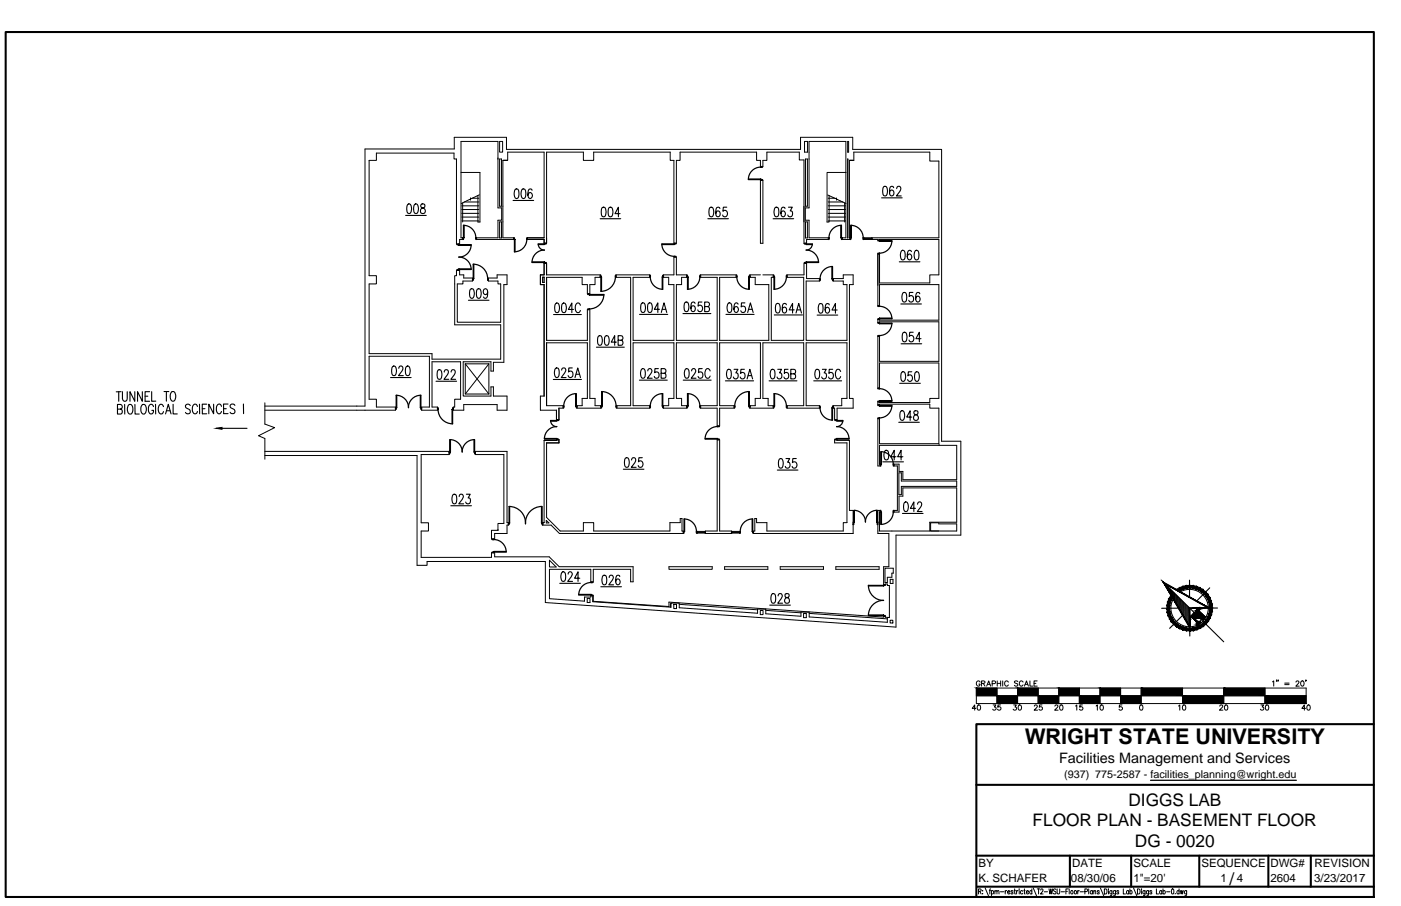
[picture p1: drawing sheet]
<svg xmlns="http://www.w3.org/2000/svg" width="432mm" height="279mm" viewBox="0 0 432 279" stroke-linecap="round" stroke-linejoin="round" font-family="sans-serif">
<defs><g id="words">
<text font-size="6.7" x="315.9" y="229.5">WRIGHT STATE UNIVERSITY</text>
<g font-size="5.3">
<text x="347.8" y="248.4">DIGGS LAB</text>
<text x="318.2" y="254.9">FLOOR PLAN - BASEMENT FLOOR</text>
<text x="349.8" y="261.3">DG - 0020</text>
<text x="378.9" y="272.8">/</text>
</g>
<text font-size="4.4" x="326.4" y="235.4">Facilities Management and Services</text>
<g font-size="3.5">
<text x="301.6" y="267.4">BY</text>
<text x="330.4" y="267.4">DATE</text>
<text x="349.3" y="267.4">SCALE</text>
<text x="370.3" y="267.4">SEQUENCE</text>
<text x="391.6" y="267.4">DWG#</text>
<text x="405.2" y="267.4">REVISION</text>
<text x="301.6" y="272.1">K. SCHAFER</text>
<text x="330.1" y="272.1">08/30/06</text>
<text x="349.3" y="272.1">1&quot;=20'</text>
<text x="376.2" y="272.1">1</text>
<text x="381.2" y="272.1">4</text>
<text x="391.6" y="272.1">2604</text>
<text x="405.1" y="272.1">3/23/2017</text>
</g>
<text font-size="3.3" x="328" y="240">(937) 775-2587 - facilities_planning@wright.edu</text>
</g></defs>
<!-- layer: A-DOOR -->
<g fill="none" stroke="#000" stroke-width=".38">
<path d="M230.7 55.2h3.8v.2h-3.8zM234.5 51.5a3.8 3.8 0 0 0-3.9 3.9M234.5 55.4h.5v.2h-.5zM234.5 51.4h.5v.2h-.5zM140.9 75.3h.5v.2h-.5zM141.4 75.5h3.8v.2h-3.8zM142.6 73.3h.2v.5h-.2zM142.8 69.5a3.8 3.8 0 0 1 3.9 3.8M142.8 69.5h.2v3.8h-.2zM145.2 75.5a3.8 3.8 0 0 1-3.8 3.8 3.8 3.8 0 0 1 3.8 3.8M146.7 73.3h.2v.5h-.2zM158.3 73.3h.3v.5h-.3z"/>
<path d="M158.6 73.8h.1v3.9h-.1zM162.4 73.3h.2v.5h-.2zM162.4 73.8a3.8 3.8 0 0 1-3.9 3.9M165.9 75.2a1.93 1.93 0 0 0 1.9 1.9 3.8 3.8 0 0 0-3.8 3.8M165.9 75.2h1.9v.2h-1.9zM167.8 75h.5v.2h-.5zM204 75.2a3.8 3.8 0 0 0 3.8 3.9M204 75.2h3.8v.2h-3.8zM207.8 75h.5v.2h-.5zM207.8 79.1h.5v.2h-.5zM247.9 75h.6v.2h-.6zM248.5 75.2h1.9v.2h-1.9z"/>
<path d="M250.4 75.2a1.93 1.93 0 0 1-2 1.9 3.8 3.8 0 0 1 3.9 3.8M255.3 73.3h.2v.5h-.2zM259.2 69.5h.1v3.8h-.1zM259.3 69.5a3.8 3.8 0 0 0-3.8 3.8M259.3 73.3h.3v.5h-.3zM262 73.3h.2v.5h-.2zM262.2 69.5a3.8 3.8 0 0 1 3.8 3.8M262.2 69.5h.2v3.8h-.2zM266 73.3h.2v.5h-.2zM270.6 74.1h.5v.2h-.5zM270.6 78.1h.5v.2h-.5zM271.1 74.3h3.8v.1h-3.8z"/>
<path d="M274.9 74.2a3.8 3.8 0 0 1-3.8 3.9M140.9 83.1h.5v.2h-.5zM141.4 82.9h3.8v.2h-3.8zM145.6 86h.3v.5h-.3zM145.8 81.5a4.5 4.5 0 0 1 4.5 4.4M145.9 81.5h.1v4.5h-.1zM150.3 86h.2v.5h-.2zM164 80.8h3.8v.2h-3.8zM167.8 81h.5v.2h-.5zM181.2 90.6h.5v.2h-.5zM181.2 95.3h.5v.2h-.5zM181.7 90.8h4.4v.2h-4.4z"/>
<path d="M185 84.9h.2v.5h-.2zM185.2 85.4h.2v4.4h-.2zM186.1 90.8a4.5 4.5 0 0 1-4.5 4.5M189.7 85.4a4.5 4.5 0 0 1-4.5 4.4M189.7 84.9h.2v.5h-.2zM200.3 84.9h.2v.5h-.2zM200.4 85.4a3.8 3.8 0 0 0 3.9 3.8M204.1 85.4h.2v3.8h-.2zM204.3 84.9h.2v.5h-.2zM211.7 84.9h.2v.5h-.2zM211.9 85.4h.2v3.8h-.2zM215.7 84.9h.2v.5h-.2z"/>
<path d="M215.7 85.4a3.8 3.8 0 0 1-3.8 3.8M226.9 84.9h.2v.5h-.2zM227.1 85.4a3.8 3.8 0 0 0 3.8 3.8M230.8 85.4h.1v3.8h-.1zM230.9 84.9h.3v.5h-.3zM238.4 84.9h.2v.5h-.2zM238.6 85.4h.1v3.8h-.1zM242.4 84.9h.2v.5h-.2zM242.4 85.4a3.8 3.8 0 0 1-3.9 3.8M247.9 81h.6v.2h-.6zM248.5 80.8h3.8v.2h-3.8zM252.6 86h.2v.5h-.2z"/>
<path d="M256.4 82.2h.2v3.8h-.2zM256.6 82.2a3.8 3.8 0 0 0-3.9 3.8M256.6 86h.2v.5h-.2zM270.6 98.3h.5v.2h-.5zM270.6 94.3h.5v.2h-.5zM270.6 99.5h.5v.2h-.5zM271.1 94.5a3.8 3.8 0 0 1 3.8 3.8M271.1 98.1h3.8v.2h-3.8zM271.1 99.7h3.8v.1h-3.8zM274.9 99.6a3.8 3.8 0 0 1-3.8 3.9M270.6 103.5h.5v.2h-.5zM270.6 119.7h.5v.2h-.5z"/>
<path d="M271.1 119.9a3.8 3.8 0 0 1 3.8 3.8M121.9 125.7h.2v.6h-.2zM122.1 121.9a3.8 3.8 0 0 1 3.8 3.8 3.8 3.8 0 0 1 3.8-3.8M122.1 121.9h.2v3.8h-.2zM129.6 121.9h.1v3.8h-.1zM129.7 125.7h.2v.6h-.2zM134.8 125.7h.3v.6h-.3zM135 126.2a4.5 4.5 0 0 0 4.5 4.5M138.4 139.4h.3v.5h-.3zM138.6 135.6a3.8 3.8 0 0 1 3.9 3.8M138.7 135.6h.1v3.8h-.1zM139.3 126.3h.2v4.4h-.2z"/>
<path d="M139.5 125.7h.2v.6h-.2zM146.1 135.6h.2v3.8h-.2zM146.3 135.6a3.8 3.8 0 0 0-3.9 3.8M146.3 139.4h.2v.5h-.2zM167.8 135.2h3.8v.2h-3.8zM169.7 129.7a1.93 1.93 0 0 0 1.9 1.9M169.7 129.7h1.9v.2h-1.9zM171.6 131.5a3.8 3.8 0 0 0-3.8 3.9M171.6 129.5h.5v.2h-.5zM171.6 135.4h.5v.2h-.5zM173.6 125.2h.2v.5h-.2zM177.4 121.4h.2v3.8h-.2z"/>
<path d="M177.6 121.4a3.8 3.8 0 0 0-3.8 3.8M177.6 125.2h.2v.5h-.2zM185.2 125.2h.2v.5h-.2zM185.4 120.7a4.5 4.5 0 0 1 4.5 4.5M185.4 120.8h.2v4.4h-.2zM189.9 125.2h.2v.5h-.2zM200.3 125.2h.2v.5h-.2zM204.1 121.4h.2v3.8h-.2zM204.3 121.4a3.8 3.8 0 0 0-3.9 3.8M204.3 125.2h.2v.5h-.2zM211.7 125.2h.2v.5h-.2zM211.9 121.4a3.8 3.8 0 0 1 3.8 3.8"/>
<path d="M211.9 121.4h.2v3.8h-.2zM215.7 125.2h.2v.5h-.2zM217.4 135.2h3.8v.2h-3.8zM221.1 131.5a3.8 3.8 0 0 0-3.8 3.9M221.2 135.4h.5v.2h-.5zM221.2 131.4h.5v.2h-.5zM226.3 125.2h.2v.5h-.2zM230.8 120.8h.1v4.4h-.1zM230.9 120.7a4.5 4.5 0 0 0-4.4 4.5M230.9 125.2h.3v.5h-.3zM238.4 125.2h.2v.5h-.2zM238.5 121.4a3.8 3.8 0 0 1 3.9 3.8"/>
<path d="M238.6 121.4h.1v3.8h-.1zM242.4 125.2h.2v.5h-.2zM252.6 125.2h.2v.5h-.2zM252.7 125.7a3.8 3.8 0 0 0 3.9 3.9M256.4 125.7h.2v3.9h-.2zM256.6 125.2h.2v.5h-.2zM257.4 129.5h.5v.2h-.5zM257.4 135.4h.5v.2h-.5zM257.8 131.5a3.8 3.8 0 0 1 3.9 3.9M257.9 129.7h1.9v.2h-1.9zM257.9 135.2h3.8v.2h-3.8zM259.8 129.7a1.93 1.93 0 0 1-2 1.9"/>
<path d="M270.6 124.9h.5v.2h-.5zM270.6 128.9h.5v.2h-.5zM270.6 123.7h.5v.2h-.5zM271.1 125.1h3.8v.1h-3.8zM271.1 123.5h3.8v.2h-3.8zM271.5 139.3a3.8 3.8 0 0 1 3.8 3.8M271.5 139.3h.2v3.8h-.2zM274.9 125a3.8 3.8 0 0 1-3.8 3.9M156.9 156.2a5.1 5.1 0 0 1 5 5.3 5.1 5.1 0 0 1 5.1-5.3M156.9 156.2h.2v5.1h-.2zM166.9 156.2h.2v5.1h-.2zM263.2 157.4h.1v3.6h-.1z"/>
<path d="M263.3 157.4a3.6 3.6 0 0 1 3.5 3.6M270.2 157.4h.2v3.6h-.2zM270.3 157.4a3.6 3.6 0 0 0-3.6 3.6M271.3 157.4h.2v.5h-.2zM271.3 143.1h.2v.6h-.2zM271.5 157.9h.2v3.8h-.2zM275.3 157.4h.2v.5h-.2zM275.3 157.9a3.8 3.8 0 0 1-3.8 3.8M275.3 143.1h.2v.6h-.2zM151.7 170.2h.5v.2h-.5zM151.7 166.2h.5v.2h-.5zM152.2 166.4a3.8 3.8 0 0 1 3.8 3.8"/>
<path d="M152.2 170.1h3.8v.1h-3.8zM182.2 179.6a3.8 3.8 0 0 0-3.8 3.9M182.2 179.5h.5v.2h-.5zM210.6 163.9h.2v.5h-.2zM210.8 160a3.8 3.8 0 0 1 3.8 3.9M210.8 160.1h.2v3.8h-.2zM214.6 163.9h.3v.5h-.3zM228 163.9h.2v.5h-.2zM231.8 160.1h.2v3.8h-.2zM232 160a3.8 3.8 0 0 0-3.9 3.9M232 163.9h.2v.5h-.2zM262.9 161h.3v.8h-.3z"/>
<path d="M270.4 161h.2v.8h-.2zM178.4 183.3h3.8v.2h-3.8zM182.2 183.5h.5v.2h-.5zM267.6 180.5a4.7 4.7 0 0 0 4.7 4.7 4.6 4.6 0 0 0-4.7 4.6M267.7 189.7h4.6v.1h-4.6zM267.7 180.5h4.6v.2h-4.6zM272.3 180.3h.6v.2h-.6zM272.3 189.8h.6v.2h-.6z"/>
</g>
<!-- layer: A-EXISTING -->
<g fill="none" stroke="#000" stroke-width=".31">
<path d="M142.1 53.2h5.8v15.3h-.6v-8.2M153.5 49h.1M154 43.6h.9v3.3h-.9zM154 49h.6v14.6h-.6zM155.1 49.5h1.2M234.4 55.6h.7v19.4h-.7zM248 43.6h.9v3.3h-.9zM248.3 49h.5v14.6h-.5zM260.8 53.2h-5.9v15.3h.6v-8.2M261.3 49v24.4zM261.3 43.6h.2v3.3h-.2zM142.3 66.9h5.2"/>
<path d="M142.3 65.8h5.2M142.3 68.1h5.2M142.3 63.5h5.2M142.3 64.6h5.2M142.6 62.6v5.9M143.1 62.3h4.4M145 61.1h.1M145.5 61.1h2M147.7 60.1l-2.5 1.2-.2-.2v.6l-.2-.2-2.6 1.3M154 68.4h.6v5h-.6zM248.3 68.4h.5v5h-.5zM255.1 60.1l2.5 1.2 .2-.2v.6l.2-.2 2.7 1.3"/>
<path d="M255.3 66.9h5.3M255.3 65.8h5.3M255.3 62.3h4.5M255.3 61.1h2M255.3 68.1h5.3M255.3 63.5h5.3M255.3 64.6h5.3M257.8 61.1h.1M260.3 62.6v5.9M266 73.3h.2v.5h-.2zM266.2 73.8h2.4M266.2 73.3h2.4"/>
<path d="M266.2 73.5h2.4M266.2 73.6h2.4M268.6 73.3h.2v.5h-.2zM268.8 73.8v-.5h20.6v-23.6h-2.8v-2.8h-23.4v2.6h-1.4v23.8h.2v.5h-2.4v-.5h1.1v-29.7h-11.3v20.5h-1.2v3.8h1.2v5.4h5.9v.5h-6.7v1.2h-.8v-25.7h-1.4v-2.4h-10v2.6h-1.3v1.9h-.7v-1.9h-1.2v-2.6h-23.6v2.6h-1.1v25.5h-.8v-25.5h-1.1v-2.6h-23.6v2.6h-3.2v-2.6h-11.3v28.1h-.8v-1.2h-5.1v-.5h5.1v-26.4h-11.2v2.6h-1.5v23.8h3.3v.5h-11.4v-.5h6.6v-5.4h1.1v-3.8h-1.1v-20.5h-11.4v29.7h.5v.5h-.9v1.5h-1v-26.3h-.8v-1.8h-23.9v2.3h-2.2v35.5h2.2v2.6h-2.2v21.5h19.4v1.7h21.1v-10.6h-14.2v-15.2h.6v-1.7h1v1.5h1.2v.9h2.7v1h-2.9v.9h-1.8v11.8h13.4v-11.8h-.8v-.9h-3v-1h2.7v-.9h3.1v3h-1v23.9h-3.2v2.7h-.8v-2.8h-8.5v10.5h8.5v-2.8h.8v2.8h4.2v4.4h-3.1v-1.7h-10.3v1.7h-3.2v-1h.4v-2.4h1.9v-11.5h-8.8v13.9h1.6v1h-4.9v-1h2.4v-15.6h-18.5v13.2h2.2v2.4h5.9v1h-11.9M268.8 73.8h1.8v.3h.5v-.3h18.3v11h-2.8v2.5h-15.5M270.6 78.3v9.7M271.1 78.3v9M167.3 85.5h.4v1.6h-.4zM167.7 81.2h.8v3.6h16.5v.7h-1.6v2.3h-1.6v2.8h-.8v-2.8h-1.6v-2.3h-10.9v19.5h12.5v-9.5h.8v27.4h1.6v2.2h1.8v.8h-7.4v-.8h1.6v-2.2h1.6v-17.2h-12.5v19.4h5.1v.8h-1.3v3.6h-.8v-3h-4.9v-4.4h1.1v-34.3h-1.1v-3h1.1zM234.4 84.8h-3.2v.7h1.6v2.3h4.2v17.2h-15.2v-19.5h5.1v-.7h-11v.7h5.1v19.5h-12.5v-17.2h1.6v-2.3h1.6v-.7h-3.2v-5.5h-.8v5.5h-3.2v.7h1.6v2.3h1.6v17.2h-12.6v-19.5h5.2v-.7h-10.4v.7h4.5v39.6h-4.3v.8h10.2v-.8h-5.2v-19.4h12.6v17.2h-1.6v2.2h-1.6v.8h7.2v-.8h-1.6v-2.2h-1.6v-17.2h12.5v19.4h-5.1v.8h5.1v5.5h.8v-5.5h4.5v-.8h-4.5v-19.4h12.6v17.2h-1.6v2.2h-1.6v.8h7.2v-.8h-1.7v-2.2h-1.6v-17.2h12.6v19.4h-5.1v.8h10v-.8h-4.1v-19.4h12.5v17.2h-1.6v2.2h-2.6v.8h.4v3.6h.8v-3.6h4.9v-3h-1.1v-35.1h1.1v-3h-3v1.1h-3.1v.8h3.1v1.1h1.1v17.2h-12.5v-18.3h4.1v-.8h-4v-4.7h-.8v3.6h-5.2v.7h5.1v19.5h-10v-19.5h.7v-.7h-3.3M271.1 87.3v-9h-.5v16h.5v-6.5h18.3v10.9h-18.3v-.2h-.5v1h.5v-.3h18.3v12.2h-18.3v-7.7h-.5v16h.5v-7.8h18.3v11h-2.8v1.2h-15.5v-.2h-.5v1h.5v-.3h15.5v1.3h2.8v10.9h-18.3v-7.7h-.5v14.6h.7v-.6h-.2v-5.8h23.8v10.6h-16.6v-2.5h-1.2v-2.3h-1.6v.6h1.1v13.7h-1.1v.5h1.6v-4.9h1.2v-2.5h16.6v10.6h-8.3v2.7h-15.5v-5.9h.2v-.5h-.7v7.1h3.4v10.3h-1.7v5.5l1.2-.2v.5h.6v9.8h-.6v1.5l-24.1-1.6v-1.5h-2.5v1.2l-10.9-.7v-1.5h-2.5v1.3l-24.1-1.7v-1.4h-2.6v1.3l-24.1-1.7v-1.9M143.4 112.2v9.3h7.3"/>
<path d="M143.4 112.2h7.3M143.4 112.2l7.3 9.3M150.7 112.2v9.3M150.7 112.2l-7.3 9.3M110 139.2h28.4v1h-8.6v21h2.3v2.6h-2.3v8.1h21.7v-1.5h1v1.3h16.8l3.1 3.1h22.7v4.6h-.7v-3.8h-11.5v3.9h-.8v-3.9h-12.8v9l10.8 .8v-1.3h2v-.4h.8v1.7l23.3 1.6v-1.3l66.1 4.6v-.3h.6v.3l1.1 .1M110 125.2h2.5v-79.3h27.5v-3.6h16.1v3.8h90.6v-3.8h16.1v3.8h27.4v90h5.9v28.9h-19.9v28.4l-108.1-7.6v-12.6h-36.5v1.1h-3.1v-33.8h-18.5M146.5 139.2h9.8v22h.4v.7h-.4v2.6h-3.8v1.7h-1v-2.7h2v-2.1h1.8v-21.2h-8.8zM221 135.6h.8v28.2h3.6v.7h-8v-.7h3.6zM289.4 137.3h.1M232.6 159.9h.6v1.3h3.2v2.6h23.5v-2.6h1.1v-24.6h-3.8v-1h.8v.2h3.8v21.6h1.1v7.1h-30.7v-.7h.4zM277 145.8h.8v2.6h17.1v1.6h-17.1v2.5h-.8zM153.5 163.5h.1"/>
<path d="M156.7 161.3h.2v.5h-.2M167.3 161.3h-.2v.5h.2M167.7 161.2v-25.4h3.8v-.2h.8v1h-3.8v23l4.1 4.2h7.2v-2.6h3.2v2.6h23.5v-2.6h3.1v-1.3h.6v3.9h.4v.7h-38.2l-2.5-2.6h-2.6M167.7 161.2h-.4v.7M168.4 160.5l.8 .8h-.8zM169.3 172.8l2.1 2.1h-2.1zM206.2 174.8h13.3v.8h-13.3zM214.6 163.9h.3v.5h-.3zM214.9 164.1h2.3M214.9 164.4h2.3M214.9 164.2h2.3M214.9 163.9h2.3"/>
<path d="M217.2 163.9h.2v.5h-.2zM223.3 174.8h13.4v.8h-13.4zM225.4 163.9h.3v.5h-.3zM225.7 164.1h2.3M225.7 164.4h2.3M225.7 164.2h2.3M225.7 163.9h2.3M228 163.9h.2v.5h-.2zM240.5 174.8h13.3v.8h-13.3zM257.6 174.8h13.3v.8h-13.3zM272.8 175.2h2.5v1.6h-.4v1.2h-1.4v1.6h-.7zM274.4 178.7h.8v1.2h-.8z"/>
<path d="M286.8 163.8h8.1v-2.2h-5.5v-.4h-2.6v2.6h2.6M181 184.5h.8v1.3h-.8zM206.8 186.2h-.2v1.1M207.7 186.4h.8v1.3h-.8zM209.4 186.4l24.1 1.7M234.3 188.3h.9v1.2h-.9zM236 188.2l10.9 .8M247.7 189.2h.8v1.3h-.8zM249.4 189.2l24.1 1.7M274.3 191.3h.9v.8h-.9z"/>
</g>
<!-- layer: ROOM-NUMBER -->
<g fill="none" stroke="#000" stroke-width=".34">
<path d="M158.8 58.4l.5-.1a1.38 1.38 0 0 1 .6 1.7l-.2 1.1-.6 .1a2.28 2.28 0 0 1-.3-2.8zM160.9 58.4l.5-.1a1.38 1.38 0 0 1 .7 1.7l-.3 1.1-.6 .1a2.28 2.28 0 0 1-.3-2.8zM164 58.7l-.1-.3-.6-.1a1.81 1.81 0 0 0 .2 2.9 .97 .97 0 0 0 .6-1 .97 .97 0 0 0-.8-.8l-.6 .8M272.3 57.6l.6-.1a2.02 2.02 0 0 1 0 2.9h-.2a1.38 1.38 0 0 1-.7-1.7zM275.4 57.9l-.1-.3-.5-.1a1.57 1.57 0 0 0-.6 2v.5a.63 .63 0 0 0 .6 .4 .63 .63 0 0 0 .6-.4l.1-.4a.82 .82 0 0 0-.7-1l-.3 .1-.3 .8M276.4 58.2l.1-.4a.68 .68 0 0 1 1-.2 .68 .68 0 0 1 .1 1l-1.3 1.8h1.5M125 66.4h6.4M125.7 63l.5-.1a2.02 2.02 0 0 1 0 2.9h-.2a1.38 1.38 0 0 1-.6-1.7zM127.8 63l.5-.1a2.02 2.02 0 0 1 0 2.9h-.2a1.38 1.38 0 0 1-.6-1.7zM129.8 63a.64 .64 0 0 0 .2 1 .92 .92 0 0 1 1.2 1 .92 .92 0 0 1-1.4 .7 1.15 1.15 0 0 1-.1-1.2 1.15 1.15 0 0 1 1.2-.6 .67 .67 0 0 0-.4-1zM158.1 61.8h6.4M185 67.5h6.3"/>
<path d="M185.6 64l.6-.1a2.02 2.02 0 0 1 0 3h-.3a1.38 1.38 0 0 1-.6-1.7zM187.7 64l.6-.1a2.02 2.02 0 0 1 0 3h-.2a1.38 1.38 0 0 1-.7-1.7zM191.1 65.9h-1.6l1.1-2v3M218.2 67.5h6.3M218.8 64l.5-.1a2.02 2.02 0 0 1 0 3h-.2a1.38 1.38 0 0 1-.6-1.7zM221.9 64.3l-.1-.3-.6-.1a1.57 1.57 0 0 0-.6 2l.1 .5a.63 .63 0 0 0 .6 .5 .63 .63 0 0 0 .6-.5l.1-.4a.82 .82 0 0 0-.8-1l-.3 .2-.3 .7M224 63.9h-1.1l-.1 1.3a.95 .95 0 0 1 1.5 .5 .95 .95 0 0 1-1.1 1.2l-.5-.6M238.3 67.5h6.3M238.9 64l.5-.1a1.38 1.38 0 0 1 .6 1.7l-.3 1.1-.5 .2a2.28 2.28 0 0 1-.3-2.9zM241.9 64.3v-.3l-.6-.1a2.02 2.02 0 0 0 0 3 .86 .86 0 0 0 .8-1 .86 .86 0 0 0-1.1-.7l-.3 .7M243 63.9h1.2l-.6 1.1a.9 .9 0 0 1 .6 1.2 .9 .9 0 0 1-1.2 .5l-.2-.4M271.7 61h6.4"/>
<path d="M277.8 77.4l.6-.2a2.36 2.36 0 0 1 .3 2.8l-.6 .2a2.23 2.23 0 0 1-.3-2.8zM280.9 77.6l-.1-.2-.5-.2a2.02 2.02 0 0 0 0 3 .86 .86 0 0 0 .7-1.1 .86 .86 0 0 0-1-.6l-.4 .7M282.1 77.4l.5-.2a2.36 2.36 0 0 1 .3 2.8l-.5 .2a2.23 2.23 0 0 1-.3-2.8zM144.4 92.6h6.3M145 89.2l.6-.2a2.02 2.02 0 0 1 0 3h-.3a2.36 2.36 0 0 1-.3-2.8zM147.1 89.2l.6-.2a2.02 2.02 0 0 1 0 3h-.2a2.36 2.36 0 0 1-.4-2.8zM150.3 90l-.1 .4a.63 .63 0 0 1-.6 .5 .63 .63 0 0 1-.6-.5l-.1-.4a.82 .82 0 0 1 .8-1l.5 .5 .1 .5a1.44 1.44 0 0 1-.8 2l-.5-.4M170.6 97h8.6M171.3 93.6l.5-.2a2.02 2.02 0 0 1 0 3h-.2a1.38 1.38 0 0 1-.6-1.7zM173.4 93.6l.5-.2a2.02 2.02 0 0 1 0 3h-.2a1.38 1.38 0 0 1-.6-1.7zM176.8 95.4h-1.6l1-2v3M178.9 94.2a.72 .72 0 0 0-1.2-.6 2.02 2.02 0 0 0 .2 2.8 .75 .75 0 0 0 1-.7"/>
<path d="M197.1 97h8.7M197.8 93.5l.5-.1a2.02 2.02 0 0 1 0 3h-.2a1.38 1.38 0 0 1-.6-1.7zM199.9 93.5l.5-.1a2.02 2.02 0 0 1 0 3h-.2a1.38 1.38 0 0 1-.6-1.7zM203.3 95.4h-1.6l1-2v3M203.8 96.4l.9-3 .8 3M204.1 95.4h1.1M210.5 96.7h8.6M211.1 93.3l.6-.2a2.02 2.02 0 0 1 0 3h-.2a1.38 1.38 0 0 1-.7-1.7zM214.2 93.6l-.1-.3-.5-.2a1.57 1.57 0 0 0-.6 2v.6a.63 .63 0 0 0 .6 .4 .63 .63 0 0 0 .6-.4l.1-.4a.82 .82 0 0 0-.7-1l-.4 .1-.2 .7M216.3 93.1h-1l-.1 1.3a.95 .95 0 0 1 1.4 .5 .95 .95 0 0 1-1 1.2l-.5-.5M217.2 94.5l1.3-.1 .2-.4-.2-.7-1.3-.2v3h.9l.6-.5a.82 .82 0 0 0-.6-1.1M223.7 97h8.7"/>
<path d="M224.4 93.6l.5-.2a2.36 2.36 0 0 1 .4 2.8l-.6 .2a2.23 2.23 0 0 1-.3-2.8zM227.5 93.8l-.1-.2-.6-.2a2.02 2.02 0 0 0 0 3 .86 .86 0 0 0 .8-1 .86 .86 0 0 0-1.1-.7l-.3 .7M229.6 93.4h-1.1v1.1a.92 .92 0 0 1 1.3 .9 .92 .92 0 0 1-1.3 .8l-.2-.4M230.4 96.4l.9-3 .8 3M230.8 95.4h1M238.6 97.1h8.7M239.3 93.7l.5-.1a2.02 2.02 0 0 1 0 2.9h-.2a1.38 1.38 0 0 1-.6-1.7zM242.4 94l-.2-.3-.5-.1a1.57 1.57 0 0 0-.6 2l.1 .5a.63 .63 0 0 0 .6 .4 .63 .63 0 0 0 .6-.4l.1-.4a.82 .82 0 0 0-.8-1l-.3 .1-.3 .8M244.8 95.6h-1.6l1.1-2v2.9M245.3 96.5l.9-2.9 .8 2.9M245.6 95.6h1.1M251.9 97.2h6.3"/>
<path d="M252.5 93.7l.5-.1a1.38 1.38 0 0 1 .7 1.7l-.3 1.1-.6 .2a2.28 2.28 0 0 1-.3-2.9zM255.6 94l-.1-.3-.6-.1a2.02 2.02 0 0 0 0 3 .86 .86 0 0 0 .8-1 .86 .86 0 0 0-1.1-.7l-.3 .7M258 95.6h-1.6l1.1-2v3M277.2 80.7h6.3M277.6 93.7h6.4M278.3 90.3l.5-.1a1.38 1.38 0 0 1 .7 1.7l-.3 1.1-.6 .1a2.28 2.28 0 0 1-.3-2.8zM281.4 90.2h-1.1l-.1 1.3a.95 .95 0 0 1 1.5 .5 .95 .95 0 0 1-1.1 1.1l-.5-.5M283.5 90.6l-.1-.3-.6-.1a2.02 2.02 0 0 0 0 2.9 .86 .86 0 0 0 .8-1 .86 .86 0 0 0-1.1-.6l-.3 .7M120.4 116.4h6.3M121 113l.6-.1a2.02 2.02 0 0 1 0 2.9h-.3a1.38 1.38 0 0 1-.6-1.7zM122.9 113.6l.1-.4a.68 .68 0 0 1 1-.1 .68 .68 0 0 1 .1 .9l-1.3 1.8h1.5M125.2 113l.6-.1a2.02 2.02 0 0 1 0 2.9h-.2a1.38 1.38 0 0 1-.7-1.7z"/>
<path d="M134.4 117.6h6.3M135 114.1l.6-.1a2.02 2.02 0 0 1 0 3h-.2a1.38 1.38 0 0 1-.7-1.7zM136.9 114.7l.1-.4a.68 .68 0 0 1 1-.1 .68 .68 0 0 1 .1 1l-1.3 1.8h1.5M139 114.7l.2-.4a.68 .68 0 0 1 .9-.1 .68 .68 0 0 1 .1 1l-1.2 1.8h1.4M170.5 117h8.7M171.2 113.6l.5-.1a1.38 1.38 0 0 1 .7 1.7l-.3 1.1-.6 .1a2.28 2.28 0 0 1-.3-2.8zM173.1 114.1l.2-.5 .7-.1 .4 .8-1.4 2.1h1.5M176.4 113.5h-1.1l-.1 1.2 .1-.1a.92 .92 0 0 1 1.3 .8 .92 .92 0 0 1-1.3 .9l-.2-.5M177.2 116.4l.9-2.9 .8 2.9M177.6 115.4h1M183.8 107.1h8.6M184.5 103.6l.5-.1a2.02 2.02 0 0 1 0 3h-.2a1.38 1.38 0 0 1-.6-1.7z"/>
<path d="M186.6 103.6l.5-.1a2.02 2.02 0 0 1 0 3h-.2a1.38 1.38 0 0 1-.6-1.7zM190 105.5h-1.6l1.1-2v3M190.5 104.9l1.3-.1 .2-.4-.2-.8-1.3-.1v3h.9l.6-.6a.82 .82 0 0 0-.6-1M197.1 117.2h8.6M197.8 113.8l.5-.1a2.36 2.36 0 0 1 .3 2.8l-.6 .1a2.23 2.23 0 0 1-.2-2.8zM199.7 114.4v-.4a.68 .68 0 0 1 1-.2 .68 .68 0 0 1 .1 1l-1.3 1.8h1.5M202.9 113.7h-1v1.1a.92 .92 0 0 1 1.2 .9 .92 .92 0 0 1-1.2 .8l-.3-.4M203.8 115.1l1.2-.2 .2-.4v-.5l-.5-.3h-.9v2.9h.9l.5-.2v-1l-.5-.3M210.6 117.2h8.6M211.3 113.8l.5-.1a2.36 2.36 0 0 1 .3 2.8l-.5 .1a2.23 2.23 0 0 1-.3-2.8zM213.2 114.4v-.4a.68 .68 0 0 1 1-.2 .68 .68 0 0 1 .1 1l-1.3 1.8h1.5M216.4 113.7h-1v1.1a.92 .92 0 0 1 1.2 .9 .92 .92 0 0 1-1.2 .8l-.2-.4"/>
<path d="M218.9 114.4a.74 .74 0 0 0-.8-.7 .74 .74 0 0 0-.7 .7v1.6a.72 .72 0 0 0 1.1 .5l.4-.5M223.6 117.4h8.7M224.3 114l.5-.1a1.38 1.38 0 0 1 .6 1.7l-.3 1.1-.5 .2a2.28 2.28 0 0 1-.3-2.9zM226.2 113.9h1.2l-.6 1.1a.9 .9 0 0 1 .7 1.2 .9 .9 0 0 1-1.3 .5l-.2-.4M229.4 113.9h-1l-.1 1.3 .1-.2a.92 .92 0 0 1 1.2 .8 .92 .92 0 0 1-1.2 .9l-.3-.4M230.3 116.9l.8-3 .9 3M230.6 115.8h1.1M237 117.4h8.6M237.7 114l.5-.1a1.38 1.38 0 0 1 .7 1.7l-.3 1.1-.6 .2a2.28 2.28 0 0 1-.3-2.9zM239.7 113.9h1.2l-.6 1.1a.9 .9 0 0 1 .6 1.2 .9 .9 0 0 1-1.2 .5l-.2-.4M242.9 113.9h-1.1l-.1 1.3 .1-.2a.92 .92 0 0 1 1.3 .8 .92 .92 0 0 1-1.3 .9l-.2-.4M243.7 115.3h1l.5-.6a.64 .64 0 0 0-.5-.8h-1v3h1a.84 .84 0 0 0 .5-.8 .84 .84 0 0 0-.5-.8"/>
<path d="M250.8 117.4h8.6M251.5 114l.5-.1a1.38 1.38 0 0 1 .6 1.7l-.3 1.1-.5 .2a2.28 2.28 0 0 1-.3-2.9zM253.5 113.9h1.1l-.6 1.1a.9 .9 0 0 1 .7 1.2 .9 .9 0 0 1-1.2 .5l-.2-.4M256.6 113.9h-1l-.1 1.3 .1-.2a.92 .92 0 0 1 1.3 .8 .92 .92 0 0 1-1.3 .9l-.2-.4M259.1 114.6a.74 .74 0 0 0-.7-.7 .74 .74 0 0 0-.8 .7v1.5a.72 .72 0 0 0 1.2 .6l.3-.6M277.3 118.2h6.3M277.7 106h6.4M277.9 114.8l.6-.1a2.02 2.02 0 0 1 0 2.9h-.2a2.36 2.36 0 0 1-.4-2.8zM278.4 102.6l.5-.1a2.02 2.02 0 0 1 0 2.9h-.2a1.38 1.38 0 0 1-.6-1.7zM281 114.7h-1l-.2 1.2a.95 .95 0 0 1 1.5 .6 .95 .95 0 0 1-1 1.1l-.5-.6M281.4 102.5h-1l-.1 1.2a.95 .95 0 0 1 1.4 .6 .95 .95 0 0 1-1 1.1l-.5-.5M282.2 114.8l.5-.1a2.02 2.02 0 0 1 0 2.9h-.2a2.36 2.36 0 0 1-.3-2.8z"/>
<path d="M283.9 104.5h-1.6l1.1-2v2.9M272.8 139l.5-.1a2.36 2.36 0 0 1 .3 2.8l-.5 .1a2.23 2.23 0 0 1-.3-2.8zM277 130.2h6.4M277.6 126.8l.6-.1a2.02 2.02 0 0 1 0 2.9h-.2a2.36 2.36 0 0 1-.4-2.8zM281 128.6h-1.5l1-1.9v2.9M281.8 126.8a.64 .64 0 0 0 .2 1 .94 .94 0 0 1 1.1 .9 .94 .94 0 0 1-1 .9 .99 .99 0 0 1-.5-1.1 .99 .99 0 0 1 1-.7l.2-.2a.64 .64 0 0 0-.3-.9zM139 156h6.3M139.6 152.5l.5-.1a1.38 1.38 0 0 1 .7 1.7l-.3 1.2-.6 .1a2.28 2.28 0 0 1-.3-2.9zM141.5 153.1l.5-.7 .6 .1 .2 .5a3.6 3.6 0 0 1-1.4 2.4h1.5M143.7 152.4h1.2l-.6 1.2a.9 .9 0 0 1 .7 1.1 .9 .9 0 0 1-1.3 .6l-.2-.5M192.1 144.7h6.4M192.8 141.3l.5-.1a2.02 2.02 0 0 1 0 2.9h-.2a1.38 1.38 0 0 1-.6-1.7z"/>
<path d="M194.7 141.9l.1-.5a.68 .68 0 0 1 1-.1 .68 .68 0 0 1 0 1l-1.2 1.8h1.5M198 141.2h-1.1l-.1 1.2a.95 .95 0 0 1 1.5 .6 .95 .95 0 0 1-1.1 1.1l-.5-.5M239.6 145h6.3M240.2 141.6l.6-.2a2.02 2.02 0 0 1 0 3h-.2a1.38 1.38 0 0 1-.7-1.7zM242.2 141.4h1.2l-.6 1.2a.88 .88 0 0 1 .7 1.1 .88 .88 0 0 1-1.4 .4l-.1-.3M245.4 141.4h-1l-.2 1.3a.89 .89 0 0 1 1.4 .7 .89 .89 0 0 1-1.4 .7v-.3M272.1 142.4h6.3M276.2 140.9h-1.7l1.1-2v2.9M278.1 158.3h6.4M278.3 140.9h-1.6l1-2v2.9M278.8 155l.5-.2a2.02 2.02 0 0 1 0 2.9h-.2a1.38 1.38 0 0 1-.6-1.6zM282.2 156.8h-1.6l1.1-2v2.9"/>
<path d="M282.8 155.5l.1-.4a.68 .68 0 0 1 1-.1 .68 .68 0 0 1 .1 .9l-1.3 1.8h1.5M172.5 179.9h6.4M173.2 176.5l.5-.2a2.36 2.36 0 0 1 .3 2.9l-.5 .1a2.23 2.23 0 0 1-.3-2.8zM175.1 177.1l.1-.5a.68 .68 0 0 1 1-.1 .68 .68 0 0 1 0 1l-1.2 1.8h1.5M178.7 178.3h-1.6l1.1-2v3M185.9 177.5l.5-.1a1.38 1.38 0 0 1 .6 1.7l-.3 1.1-.5 .2a2.28 2.28 0 0 1-.3-2.9zM187.8 178.1l.4-.7 .6 .1 .2 .4a3.6 3.6 0 0 1-1.4 2.5h1.5M191 177.8l-.1-.3-.5-.1a2.02 2.02 0 0 0 0 3 .86 .86 0 0 0 .7-1.1 .86 .86 0 0 0-1-.6l-.3 .7M185.2 180.9h6.3M237.3 186.6h6.3M237.9 183.2l.5-.1a1.38 1.38 0 0 1 .7 1.7l-.3 1.1-.6 .1a2.28 2.28 0 0 1-.3-2.8zM239.8 183.8l.5-.7 .6 .1 .2 .4a3.6 3.6 0 0 1-1.4 2.4h1.5"/>
<path d="M242 183.2l-.1 .6 .3 .4a.92 .92 0 0 1 1.2 1 .92 .92 0 0 1-1.4 .7l-.1-.2a1.04 1.04 0 0 1 1-1.5 .61 .61 0 0 0 .3-.6 .61 .61 0 0 0-.4-.5z"/>
</g>
<!-- layer: BORDER -->
<path d="M1.7 9.9h421.7v266.7h-421.7zM423.4 223.3h-122.5v53.3M300.9 242h122.5M300.9 263.9h122.5M301.1 273.4h122.3M329.7 263.9v9.5M348.6 263.9v9.5M369.6 263.9v9.5M390.9 263.9v9.5M404 263.9v9.5" fill="none" stroke="#000" stroke-width=".63"/>
<!-- layer: BORDER-NOTE -->
<path d="M354.6 240.6h45" fill="none" stroke="#000" stroke-width=".38"/>
<g fill="none" stroke="#000" stroke-width=".31">
<path d="M301.6 274.9l.7-.1v-.6l-.7-.1v1.6M302 274.9l.4 .8M302.9 274.6h.1M302.9 275.6h.1M303.6 273.8l1 2.4M304.9 274.6h.4M305.3 274.1l-.2 .3v1.3M305.6 274.9l.1-.2a.44 .44 0 0 1 .6 .5 .44 .44 0 0 1-.7 .3M305.6 274.6v1.6M306.6 275l.3-.4 .3 .1 .1 1M306.6 274.6v1.1M307.3 275l.3-.4 .2 .1 .1 1"/>
<path d="M308.3 275h1.1M309.8 274.6v1.1M310.3 274.6l-.5 .5M310.6 275.1h.6l-.1-.4a.44 .44 0 0 0-.5 .5 .44 .44 0 0 0 .6 .3M312.2 274.9l-.2-.3-.4 .1v.3l.6 .5-.2 .2-.4-.2M312.6 274.6h.3M312.7 274.1v1.3l.3 .3M313.3 274.6v1.1M313.8 274.6l-.5 .5M314.1 274.2h.1M314.1 274.6v1.1M315.2 274.9l-.1-.2a.45 .45 0 0 0-.6 .5 .45 .45 0 0 0 .7 .3"/>
<path d="M315.6 274.6h.3M315.7 274.1v1.3l.3 .3M316.3 275.1h.7l-.1-.4a.44 .44 0 0 0-.6 .5 .44 .44 0 0 0 .7 .3M318 274.9l-.1-.2a.44 .44 0 0 0-.6 .5 .44 .44 0 0 0 .7 .3M318 274.1v1.6M318.4 273.8l1.1 2.4M319.7 274.1h.8M320.1 274.1v1.6M320.8 274.5v-.1a.36 .36 0 0 1 .5-.2 .36 .36 0 0 1 .1 .5l-.7 1h.8M321.8 275h1M323.3 274.1l.3 1.6 .3-1.6 .3 1.6 .3-1.6M325.5 274.3l-.3-.2-.5 .2 .1 .4 .5 .3a.42 .42 0 0 1 0 .7 .42 .42 0 0 1-.6-.2"/>
<path d="M325.8 274.1l.1 1.4 .3 .2 .2-.1 .2-.3v-1.2M327 275h1.1M328.5 274.9h.5M329.3 274.1h-.8v1.6M329.5 274.1v1.6M332.2 274.6v1.1M332.6 274.6l-.4 .5M332.9 275h1M334.4 275l.6-.1 .1-.7-.7-.1v1.6M335.5 274.1v1.6M336.7 274.9l-.1-.2a.44 .44 0 0 0-.6 .5 .44 .44 0 0 0 .7 .3M336.7 274.6v1.1"/>
<path d="M337.1 275l.3-.4 .3 .1v1M337.1 274.6v1.1M338.8 274.9l-.2-.3-.4 .1v.3l.6 .5-.2 .2-.4-.2M339.1 273.8l1.1 2.4M340.4 274.1a.78 .78 0 0 1 .8 .8 .78 .78 0 0 1-.8 .8zM341.6 274.2h.1M341.6 274.6v1.1M342.7 274.6v1.5l-.5 .1M342.7 274.9l-.1-.2a.44 .44 0 0 0-.6 .5 .44 .44 0 0 0 .7 .3M343.8 274.6v1.3l-.3 .3h-.2M343.8 274.9l-.1-.2a.45 .45 0 0 0-.6 .5 .45 .45 0 0 0 .7 .3M344.8 274.9l-.2-.3-.4 .1v.3l.6 .5-.2 .2-.4-.2"/>
<path d="M346.2 274.1v1.6h.7M347.9 274.9l-.2-.2a.44 .44 0 0 0-.5 .5 .44 .44 0 0 0 .7 .3M347.9 274.6v1.1M348.2 274.9l.2-.2a.44 .44 0 0 1 .5 .5 .44 .44 0 0 1-.7 .3M348.2 274.1v1.6M349.3 273.8l1.1 2.4M350.6 274.1a.78 .78 0 0 1 .8 .8 .78 .78 0 0 1-.8 .8zM351.8 274.2h.1M351.8 274.6v1.1M352.9 274.6v1.5l-.5 .1M352.9 274.9l-.1-.2a.44 .44 0 0 0-.6 .5 .44 .44 0 0 0 .7 .3M354 274.6v1.3l-.2 .3h-.3"/>
<path d="M354 274.9l-.1-.2a.44 .44 0 0 0-.6 .5 .44 .44 0 0 0 .7 .3M355 274.9l-.2-.3-.4 .1v.3l.6 .5-.2 .2-.4-.2M356.4 274.1v1.6h.7M358.1 274.9l-.2-.2a.44 .44 0 0 0-.5 .5 .44 .44 0 0 0 .7 .3M358.1 274.6v1.1M358.5 274.9l.1-.2a.45 .45 0 0 1 .6 .5 .45 .45 0 0 1-.7 .3M358.5 274.1v1.6M359.6 275h1M361.2 274.2l.2-.1a.93 .93 0 0 1 0 1.6l-.3-.3zM362.2 275.6h.1M363.4 274.9l-.1-.2a.44 .44 0 0 0-.6 .5 .44 .44 0 0 0 .7 .3M363.4 274.1v1.6"/>
<path d="M363.8 274.6l.2 1.1 .3-1.1 .2 1.1 .2-1.1M365.7 274.6v1.5l-.5 .1M365.7 274.9l-.1-.2a.44 .44 0 0 0-.6 .5 .44 .44 0 0 0 .7 .3"/>
<circle cx="330.4" cy="275.1" r=".48"/>
<circle cx="331.5" cy="275.1" r=".49"/>
</g>
<!-- layer: NORTH -->
<g fill="#000" stroke="#000" stroke-width=".31">
<path d="M367.2 189.9l-.3 .6zM369.3 192l-.1 .2zM369.4 192l-.2 .2zM369.5 192l-.3 .3zM369.5 192l-.3 .4zM369.5 187.8l-.1 .1zM369.8 191.8l-.4 .6zM370.3 189.3l1.1 1-1.9 .4z"/>
<path d="M360.8 183.7l.7 .4-1.2 .5zM360.3 184.6l.7 .3 .5-.8zM360.3 184.6l.7 .3-1.1 .7zM359.9 185.6l.8 .2 .3-.9zM359.9 185.6l.8 .2-1 .9zM359.7 186.7h.8l.2-.9zM359.7 186.7h.8l-.9 1zM360.5 186.7l-.9 1h.8zM359.6 187.7h.8l-.7 1.1zM360.4 187.7l-.7 1.1 .9-.1zM359.7 188.8l.9-.1-.6 1.1zM360.6 188.7l-.6 1.1 .8-.2zM360 189.8l.8-.2-.4 1.2zM360.8 189.6l-.4 1.2 .8-.4zM360.4 190.8l.8-.4-.2 1.3zM361.2 190.4l-.2 1.3 .7-.5zM361 191.7l.7-.5v1.3zM361.7 191.2v1.3l.6-.5z"/>
<path d="M361.7 192.5l.6-.5 .3 1.3zM362.3 192l.3 1.3 .4-.7zM363 192.6l.5 1.2-.9-.5zM363 192.6l.5 1.2 .4-.7zM363.9 193.1l.6 1.1-1-.4zM363.9 193.1l.6 1.1 .3-.8zM364.8 193.4l.8 1.1-1.1-.3zM364.8 193.4l.8 1.1 .1-.8zM365.7 193.7l1 .9-1.1-.1zM365.7 193.7l1 .9v-.9zM366.7 193.7l1.1 .8-1.1 .1zM366.7 193.7l1.1 .8-.1-.9zM367.7 193.6l1.2 .6-1.1 .3zM367.7 193.6l1.2 .6-.3-.8zM368.6 193.4l1.3 .4-1 .4zM368.6 193.4l1.3 .4-.4-.7zM369.5 193.1l1.3 .1-.9 .6zM369.5 193.1l1.3 .1-.5-.7zM370.3 192.5h1.4l-.9 .7zM370.3 192.5h1.4l-.6-.6zM371.1 191.9l1.3-.2-.7 .8zM371.7 191.1l-.6 .8 1.3-.2zM371.7 191.1l1.2-.4-.5 1zM372.2 190.3l-.5 .8 1.2-.4zM372.2 190.3l1.2-.6-.5 1zM372.5 189.4l-.3 .9 1.2-.6zM372.5 189.4l1.1-.8-.2 1.1zM372.8 188.5l-.3 .9 1.1-.8zM373.7 187.5l-.1 1.1-.8-.1zM372.8 187.5v1l.9-1zM373.6 186.4l.1 1.1h-.9zM372.8 186.5v1l.8-1.1zM373.3 185.3l.3 1.1-.8 .1zM372.5 185.6l.3 .9 .5-1.2zM372.9 184.3l.4 1-.8 .3zM372.2 184.7l.3 .9 .4-1.3zM372.3 183.4l.6 .9-.7 .4zM371.7 183.9l.5 .8 .1-1.3zM371.6 182.6l.7 .8-.6 .5zM371.6 182.6l-.6 .5 .7 .8zM370.8 181.8l.8 .8-.6 .5zM370.8 181.8l-.5 .7 .7 .6zM369.8 181.3l1 .5-.5 .7zM369.8 181.3l-.3 .7 .8 .5zM368.9 180.9l.9 .4-.3 .7zM368.9 180.9l-.3 .8 .9 .3zM367.8 180.6l1.1 .3-.3 .8zM367.8 180.6l-.1 .8 .9 .3zM366.7 180.5l1.1 .1-.1 .8zM366.7 180.5v.8l1 .1zM365.7 180.6l1-.1v.8zM365.7 180.6l.1 .8 .9-.1zM364.6 180.8l1.1-.2 .1 .8zM364.6 180.8l.2 .8 1-.2zM363.6 181.2l1-.4 .2 .8zM363.6 181.2l.4 .8 .8-.4zM362.7 181.8l.9-.6 .4 .8zM362.7 181.8l.4 .6 .9-.4z"/>
<path d="M358.5 179.4l8 14 .2-.1zM358.5 179.4l.6 .7 7.6 13.2zM358.5 179.4l.6 .7 13.8 7.5zM359.1 180.1l13.8 7.5-.9-.3zM366.8 187.7l6.1-.1-.9-.3zM366.5 187.4l5.5-.1-5.2 .4zM366.5 187.4l.3 6v-5.7zM366.5 187.4l.3 6h-.3z"/>
<path d="M367.2 189.9l-.3 .6 .7-.9zM367.6 189.6l-.7 .9z"/>
<path d="M368 189.1l-.8 1zM368 189.1l-.7 1.1z"/>
<path d="M367.7 190.4l-.1 .2 1.6 1.3zM367.6 190.6l1.6 1.3-.1 .1z"/>
<path d="M368 189.1l-.7 1.1 1.2-1zM367.3 190.2l1.2-1-.9 1.4z"/>
<path d="M368.5 189.2l-.8 1.2 1.2-1.2zM367.7 190.4l1.2-1.2-.8 1.3z"/>
<path d="M369.1 188l-.4 .6zM369.1 188l-.4 .6zM369.1 188l-.4 .6z"/>
<path d="M368.6 188.5l.1 .2zM368.6 188.5h.1zM368.6 188.5l.8-.9zM369.4 187.6l-.7 .9zM369.4 187.6l.2 .2zM369.4 187.8h.2z"/>
<path d="M368.9 189.2l-.8 1.3 2.2-1zM368.1 190.5l2.2-1-.8 1.2z"/>
<path d="M369.1 188l-.4 .6zM369.1 188l-.4 .6z"/>
<path d="M369.1 188l-.3 .5zM369.2 187.9l-.4 .6z"/>
<path d="M369.3 188.1l-.2 .3zM369.3 188.1l-.2 .3z"/>
<path d="M367.2 190.2l1.9 1.9zM367.2 190.1l2 1.9zM367.2 190.1l-.3 .4zM366.9 190.4l.3-.3zM366.7 190.4l.2 .1zM366.7 190.4h.2zM368 189l-1.3 1.4zM368 189l-1.2 1.4zM368 189l2.1 .4zM368.1 189.1l2.3 .4zM369.3 188.6l1.1 .9zM369.3 188.6l1.1 .9z"/>
<path d="M369.2 187.8l-.4 .7zM369.2 187.8l-.4 .7z"/>
<path d="M369.2 192.5l-.1 .1zM369.2 192.5l-.1 .1z"/>
<path d="M369.2 192.4l-.1 .2zM369.2 192.4l-.1 .2z"/>
<path d="M369.2 187.8l-.3 .6zM369.3 187.8l-.4 .6z"/>
<path d="M369.2 191.9l-.1 .1zM369.1 192l.1-.1zM369.2 191.9v.2z"/>
<path d="M369.2 191.9v.2zM369.2 192.1l.1-.1zM369.3 192l-.1 .1z"/>
<path d="M369.3 188.1l-.2 .3zM369.3 188.1l-.2 .3z"/>
<path d="M369.3 188.1l-.2 .3zM369.3 188.1l-.2 .3z"/>
<path d="M369.3 188.1l-.2 .3zM369.3 188.1l-.2 .3zM369.3 188.1l-.1 .3zM369.3 188.1l-.1 .3z"/>
<path d="M369.3 188.1l-.1 .3zM369.3 188.1l-.1 .3z"/>
<path d="M369.3 192l-.1 .1zM369.2 192.1l.1-.1zM369.3 192l-.1 .2z"/>
<path d="M369.3 187.8l-.4 .6zM369.4 187.7l-.5 .7zM369.4 187.7l-.5 .7zM369.4 187.7l-.5 .7z"/>
<path d="M369.3 188l-.2 .4zM369.3 188l-.2 .4z"/>
<path d="M369.3 188.1l-.2 .3zM369.3 188l-.2 .4z"/>
<path d="M369.3 188.2l-.1 .2zM369.3 188.1l-.1 .3z"/>
<path d="M369.3 188.2l-.1 .2zM369.3 188.2l-.1 .2z"/>
<path d="M369.3 188.2l-.1 .2zM369.3 188.2l-.1 .2z"/>
<path d="M369.3 188.2l-.1 .2zM369.3 188.2l-.1 .2z"/>
<path d="M369.3 188.2l-.1 .2zM369.2 188.4l.2-.1zM369.4 188.3l-.2 .1zM369.4 188.3l-.2 .1z"/>
<path d="M369.3 192l-.1 .2zM369.4 192l-.2 .2zM369.4 192l-.2 .2zM369.4 192l-.2 .2z"/>
<path d="M369.5 188.4l2 2zM369.5 188.4l2 2zM371.4 190.4l-.5 .5zM371.4 190.4l-.5 .5zM367.8 190.5l3.1 .4zM367.6 190.3l3.3 .6zM367.6 190.3l1.7 1.6zM367.6 190.3l1.7 1.6z"/>
<path d="M369.4 188.3l-.2 .1zM369.2 188.4l.2-.1z"/>
<path d="M369.4 192l-.2 .2zM369.4 192l-.2 .2z"/>
<path d="M369.4 192l-.2 .2zM369.2 192.2l.2-.2zM369.4 192l-.2 .2z"/>
<path d="M369.4 187.7l-.5 .7zM369.4 187.7l-.5 .7z"/>
<path d="M369.4 187.7l-.4 .7zM369.5 187.7l-.5 .7z"/>
<path d="M369.4 188.3l-.1 .2zM369.4 188.3l-.1 .2z"/>
<path d="M369.4 188.3l-.1 .2zM369.3 188.5l.1-.1z"/>
<path d="M369.4 192l-.1 .2zM369.4 192l-.1 .3z"/>
<path d="M369.8 191.8l-.4 .6zM369.8 191.8l-.3 .6z"/>
<path d="M369.5 187.7l-.5 .7zM369.5 187.8l-.5 .6zM369.5 187.8l-.4 .6zM369.5 187.8l-.4 .6z"/>
<path d="M369.5 187.8l-.4 .6zM369.5 187.8l-.4 .6z"/>
<path d="M369.5 188.4l-.2 .1zM369.4 188.4l-.1 .1z"/>
<path d="M369.5 188.4l-.2 .1zM369.3 188.5l.2-.1z"/>
<path d="M369.5 188.4l-.1 .2 .9 .7zM369.4 188.6l.9 .7v.2z"/>
<path d="M369.5 192l-.2 .3zM369.4 192l-.1 .3z"/>
<path d="M369.5 192l-.2 .3zM369.5 192l-.2 .3z"/>
<path d="M369.5 192l-.2 .3zM369.5 192l-.3 .3zM369.5 192l-.3 .4z"/>
<path d="M369.5 192l-.3 .4zM369.5 192l-.3 .4zM369.5 192l-.3 .4z"/>
<path d="M369.5 192l-.4 .6zM369.5 192l-.4 .7z"/>
<path d="M369.5 192l-.4 .7zM369.5 192.1l-.4 .6z"/>
<path d="M369.5 190.7l1.4 .2 .5-.6zM371.4 190.3l-.5 .6z"/>
<path d="M369.5 187.8l-.2 .2zM369.5 187.8l-.2 .2zM369.5 187.8l-.1 .1z"/>
<path d="M369.5 192.1l-.4 .6zM369.5 192.1l-.4 .6z"/>
<path d="M369.5 192l-.4 .7zM369.5 192l-.4 .7z"/>
<path d="M369.8 191.8l.2 .2zM369.9 192l-.7 .8zM369.9 192l-.7 .8zM369 192.6l.2 .2zM369 192.6l.2 .1z"/>
<path d="M369.6 192l-.5 .7zM369.5 192l-.4 .7z"/>
<path d="M369.6 192l-.5 .7zM369.6 192l-.5 .7z"/>
<path d="M369.6 192l-.4 .7zM369.6 192l-.4 .7z"/>
<path d="M369.6 192l-.4 .7zM369.6 192l-.4 .7z"/>
<path d="M369.6 192l-.4 .6zM369.7 192l-.5 .6z"/>
<path d="M369.7 192l-.4 .5zM369.7 192l-.4 .5z"/>
<path d="M369.7 192l-.3 .5zM369.8 191.9l-.4 .6z"/>
</g>
<path d="M368.7 188.5v.1M369 188.3v.1M369.1 188.3v.1M369.2 192.2h.1M369.2 188.1h.1M369.3 192.3v.1M369.3 188l.1 .1M369.3 192.3h.1M369.4 188.2h-.1M369.5 192v.1M369.6 192l-.1 .1" fill="none" stroke="#000" stroke-width=".31"/>
<circle cx="369.2" cy="191.9" r=".17" fill="#000"/>
<g fill="none" stroke="#000" stroke-width=".34">
<path d="M358.8 179.8l9.5 9.3M358.9 179.9v.1M366.6 178.9v5.3M359.2 180.2v.3M359.5 180.5v.5M359.8 180.8v.8M360.1 181.1v1M360.4 181.4v1.3M360.8 181.7v1.5M361.1 182v1.7M361.4 182.3v2M361.7 182.6v2.2"/>
<path d="M362 182.9v2.5M362.3 183.3v2.6M362.6 183.6v2.9M362.9 183.9l.1 3.1M363.3 184.2v3.4h-5.3M363.6 184.5v3.6M363.7 182.5a5.8 5.8 0 0 1 8.6 4 5.8 5.8 0 0 1-6.6 6.7 5.8 5.8 0 0 1-4.1-8.5M363.9 184.8v3.8M364.2 185.1v4.1M364.5 185.4v4.3l-4 4.1M364.8 185.7v4.6M365.1 186l.1 4.8"/>
<path d="M365.4 186.4l.1 4.9M365.8 186.7v5.2M366.1 187v5.4M366.4 187.3v5.7M366.7 190.9v5.2M369.9 190.7l7.3 7.2M370 187.5h5.3M372.8 181.3l-4 4.1"/>
</g>
<!-- layer: Graphic Scale -->
<g fill="none" stroke="#000" stroke-width=".31">
<path d="M300.8 218.5h-1.2l.8-1.1v1.6M300.9 212.2h101.7v4.8h-101.7zM300.9 214.6h101.7M301.4 217.5a.79 .79 0 0 1 .9 .6 .79 .79 0 0 1-.5 .9l-.5-.3zM302.1 210.4a.59 .59 0 0 0-.7-.4 .59 .59 0 0 0-.5 .6v.4a.58 .58 0 0 0 .6 .6 .58 .58 0 0 0 .6-.6h-.4M302.5 210.7h.9l.2-.4-.4-.3h-.7v1.6M303 210.7l.6 .9M304.1 211.6l.6-1.6 .6 1.6M304.3 211h.8M305.8 210.8l.9-.1 .1-.4-.3-.3h-.7v1.6M306.1 217.4h.8l-.4 .6a.53 .53 0 0 1 .5 .5 .53 .53 0 0 1-.4 .6 .53 .53 0 0 1-.6-.4M307.3 212.2v4.8"/>
<path d="M307.4 210v1.6M307.4 210.7h1M308.4 217.4h-.8l-.1 .7a.56 .56 0 0 1 .9 0 .56 .56 0 0 1-.2 .8 .56 .56 0 0 1-.8-.2M308.4 210v1.6M309 210v1.6M310.8 210.4a.59 .59 0 0 0-.7-.4 .59 .59 0 0 0-.5 .6v.4a.59 .59 0 0 0 .5 .6 .59 .59 0 0 0 .7-.4M312.4 217.4h.8l-.4 .6a.53 .53 0 0 1 .4 .9 .53 .53 0 0 1-.9-.2M313.6 212.2v4.8M313.7 210.2l-.4-.2-.7 .2 .1 .3 .9 .4v.6l-.6 .1-.4-.3M314 217.5a.73 .73 0 0 1 .9 .7 .73 .73 0 0 1-.9 .7l-.2-.6zM315.3 210.4a.59 .59 0 0 0-.6-.4 .59 .59 0 0 0-.5 .6v.4a.59 .59 0 0 0 .4 .6 .59 .59 0 0 0 .7-.4M315.7 211.6l.7-1.6 .6 1.6"/>
<path d="M316 211h.8M317.4 210v1.6h.9M318.7 210.7h.6M318.8 217.8l.2-.3 .4-.1 .3 .5-1 1.1h1.1M319.7 210h-1v1.6h1M320 212.2v4.8M321.2 217.4h-.8l-.1 .7a.56 .56 0 0 1 .8 0 .56 .56 0 0 1-.1 .8 .56 .56 0 0 1-.8-.2M325.1 217.8l.3-.4h.3l.4 .5-1.1 1.1h1.1M326.3 212.2v4.8M326.8 217.5a.79 .79 0 0 1 .9 .6 .79 .79 0 0 1-.5 .9l-.5-.3zM331.5 217.7l.4-.3v1.6M332.7 212.2v4.8"/>
<path d="M333.6 217.4h-.8v.7a.56 .56 0 0 1 .8 0 .56 .56 0 0 1-.1 .8 .56 .56 0 0 1-.8-.2M337.8 217.7l.4-.3v1.6M339 212.2v4.8M339.3 217.5a.79 .79 0 0 1 .9 .6 .79 .79 0 0 1-.5 .9l-.6-.3-.1-.6zM345.4 212.2v4.8M345.8 217.4h-.8l-.1 .7a.57 .57 0 0 1 .9-.1 .57 .57 0 0 1-.1 .9 .57 .57 0 0 1-.8-.2M351.4 217.5a.79 .79 0 0 1 1 .6 .79 .79 0 0 1-.6 .9l-.5-.3zM351.7 212.2v4.8M363.2 217.7l.4-.3v1.6M364.5 212.2v4.8M364.7 217.5a.79 .79 0 0 1 .9 .6 .79 .79 0 0 1-.5 .9l-.6-.3-.1-.6zM375.9 217.8l.3-.4h.4l.3 .5-1.1 1.1h1.1"/>
<path d="M377.2 212.2v4.8M377.6 217.5a.78 .78 0 0 1 .9 .6 .78 .78 0 0 1-.5 .9l-.5-.3-.1-.6zM388.6 217.4h.8l-.4 .6a.53 .53 0 0 1 .4 .9 .53 .53 0 0 1-.9-.2M389.9 212.2v4.8M390.2 217.5a.79 .79 0 0 1 .9 .6 .79 .79 0 0 1-.5 .9l-.5-.3zM392.2 210.3l.4-.3v1.6M393.5 209.8h-.1h.1l-.1 .4M394 209.8h-.2h.2l-.2 .4M396 210.7h1.3M396 211.1h1.3M399.4 210.4l.3-.4 .7 .3-1 1.3h1M401.1 210.1a.79 .79 0 0 1 .9 .5 .79 .79 0 0 1-.5 1l-.5-.3-.1-.6z"/>
<path d="M402.4 218.5h-1.2l.8-1.1v1.6M402.6 209.8h-.2h.2l-.2 .4M403 217.5a.78 .78 0 0 1 .9 .6 .78 .78 0 0 1-.5 .9l-.5-.3-.1-.6z"/>
</g>
<g fill="#000" stroke="#000" stroke-width=".31">
<path d="M300.9 212.2l6.4 2.4v-2.4zM300.9 212.2l6.4 2.4h-6.4z"/>
<path d="M307.3 214.6l6.3 2.4v-2.4zM307.3 214.6l6.3 2.4h-6.3z"/>
<path d="M313.6 212.2l6.4 2.4v-2.4zM313.6 212.2l6.4 2.4h-6.4z"/>
<path d="M320 214.6l6.3 2.4v-2.4zM320 214.6l6.3 2.4h-6.3z"/>
<path d="M326.3 212.2l6.4 2.4v-2.4zM326.3 212.2l6.4 2.4h-6.4z"/>
<path d="M332.7 214.6l6.3 2.4v-2.4zM332.7 214.6l6.3 2.4h-6.3z"/>
<path d="M339 212.2l6.4 2.4v-2.4zM339 212.2l6.4 2.4h-6.4z"/>
<path d="M345.4 214.6l6.3 2.4v-2.4zM345.4 214.6l6.3 2.4h-6.3z"/>
<path d="M351.7 212.2l12.8 2.4v-2.4zM351.7 212.2l12.8 2.4h-12.8z"/>
<path d="M364.5 214.6l12.7 2.4v-2.4zM364.5 214.6l12.7 2.4h-12.7z"/>
<path d="M377.2 212.2l12.7 2.4v-2.4zM377.2 212.2l12.7 2.4h-12.7z"/>
<path d="M389.9 214.6l12.7 2.4v-2.4zM389.9 214.6l12.7 2.4h-12.7z"/>
</g>
<!-- layer: A-NOTE -->
<g fill="none" stroke="#000" stroke-width=".34">
<path d="M36.2 126.2l1.3-.2 .2-.4-.2-.7-1.3-.2v3h1a.8 .8 0 0 0 .5-.8 .8 .8 0 0 0-.6-.7M36.6 120.8v3M37.3 120.8h-1.5M37.7 120.8v2.1a.77 .77 0 0 0 .9 .9l.5-.5 .1-2.5M38.4 124.7l.1 3M39.7 124.9l.2-.2a1.29 1.29 0 0 1 1.1 1.8l-.1 .5a.74 .74 0 0 1-.8 .7 .74 .74 0 0 1-.7-.7l-.1-1.1zM41.5 120.8v3l-1.4-3v3M41.6 124.7v3h1.3M43.8 124.9l.2-.2a1.39 1.39 0 0 1 1 2.3 .72 .72 0 0 1-1.2 .5l-.4-1 .1-1.1zM43.9 120.8v3l-1.5-3v3M44.7 122.2h.9M46.1 120.8h-1.4v3h1.4"/>
<path d="M46.8 120.8v3l1.2-.1M47.3 125.4a.72 .72 0 0 0-1.1-.5 2.02 2.02 0 0 0 .2 2.7 .82 .82 0 0 0 .9-1.1h-.5M47.9 124.7l.1 2.9M50.4 125.4a.74 .74 0 0 0-.8-.7 .74 .74 0 0 0-.7 .7v1.6a.74 .74 0 0 0 .8 .7 .74 .74 0 0 0 .7-.8M50.6 120.7h1.4M51 127.6l.9-2.9 .8 2.9M51.3 120.7v3M51.3 126.7h1.1M52.9 120.9l.2-.2a1.39 1.39 0 0 1 .9 2.3 .72 .72 0 0 1-.4 .6 .72 .72 0 0 1-.7 0l-.4-1v-1.1zM53.4 124.7v2.9h1.2M58.6 125.1a.76 .76 0 0 0-1-.4 .76 .76 0 0 0-.4 1l1 .5a.78 .78 0 0 1 .4 1.2 .78 .78 0 0 1-1.2 .1l-.2-.3M60.8 125.4a.69 .69 0 0 0-.3-.7 .69 .69 0 0 0-.8 .1 2.02 2.02 0 0 0 .2 2.8 .75 .75 0 0 0 .9-.7"/>
<path d="M61.5 124.6v3M62.3 126h.9M63.7 124.6h-1.4l.1 3h1.3M65.8 124.6v3l-1.4-3v3M66.6 132.1h9.5M68.3 125.3a.72 .72 0 0 0-1.2-.5 2.08 2.08 0 0 0 .2 2.8 .81 .81 0 0 0 1-.7M68.9 126h.8M70.3 124.6h-1.4v3h1.4M72.4 125a.76 .76 0 0 0-1-.4 .76 .76 0 0 0-.4 1l1 .6a.78 .78 0 0 1 .3 1.1 .78 .78 0 0 1-1.2 .1l-.2-.3M75 124.6l.1 3"/>
</g>
<path d="M66.6 132.1l1.8-.3v.6z" fill="#000" stroke="#000" stroke-width=".31"/>
<!-- layer: TUNNEL -->
<path d="M81.6 124.2v6.6l3 1.1-4.9 2.5 1.9 .8v6.4M81.6 125.2h28.4M81.6 126.5h28.4M81.6 139.2h28.4M81.6 140.5h28.4" fill="none" stroke="#000" stroke-width=".31"/>
<use href="#words"/>
</svg>
